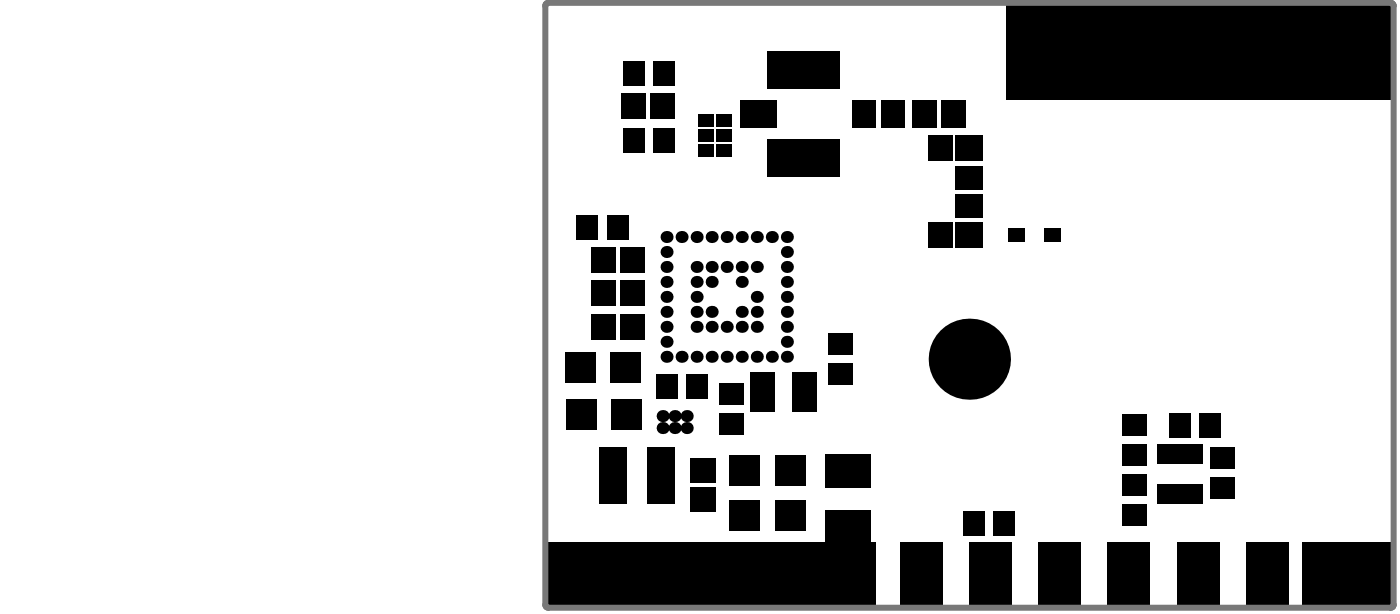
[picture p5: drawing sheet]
<svg xmlns="http://www.w3.org/2000/svg" width="77mm" height="34mm" viewBox="0 0 77 34" stroke-linecap="round" stroke-linejoin="round" font-family="sans-serif">
<g fill="#000">
<path d="M31.2 19.4h1.7v1.7h-1.7z" fill-rule="evenodd"/>
<path d="M31.8 11.9h1.2v1.3h-1.2z" fill-rule="evenodd"/>
<path d="M32.6 13.7h1.4v1.4h-1.4z" fill-rule="evenodd"/>
<path d="M32.6 15.5h1.4v1.4h-1.4z" fill-rule="evenodd"/>
<path d="M32.6 17.3h1.4v1.4h-1.4z" fill-rule="evenodd"/>
<path d="M33.5 11.9h1.2v1.3h-1.2z" fill-rule="evenodd"/>
<path d="M33.7 19.4h1.7v1.7h-1.7z" fill-rule="evenodd"/>
<path d="M34.2 13.7h1.4v1.4h-1.4z" fill-rule="evenodd"/>
<path d="M34.2 15.5h1.4v1.4h-1.4z" fill-rule="evenodd"/>
<path d="M34.2 17.3h1.4v1.4h-1.4z" fill-rule="evenodd"/>
<path d="M34.3 5.2h1.3v1.4h-1.3z" fill-rule="evenodd"/>
<path d="M34.4 7.1h1.2v1.3h-1.2z" fill-rule="evenodd"/>
<path d="M34.4 3.4h1.2v1.3h-1.2z" fill-rule="evenodd"/>
<path d="M35.9 5.2h1.3v1.4h-1.3z" fill-rule="evenodd"/>
<path d="M36.1 7.1h1.1v1.3h-1.1z" fill-rule="evenodd"/>
<path d="M36.1 3.4h1.1v1.3h-1.1z" fill-rule="evenodd"/>
<path d="M38.5 7.1h.9v.7h-.9z" fill-rule="evenodd"/>
<path d="M38.5 6.3h.9v.7h-.9z" fill-rule="evenodd"/>
<path d="M38.5 8h.9v.6h-.9z" fill-rule="evenodd"/>
<path d="M39.5 6.3h.9v.7h-.9z" fill-rule="evenodd"/>
<path d="M39.5 7.1h.9v.7h-.9z" fill-rule="evenodd"/>
<path d="M39.5 8h.9v.6h-.9z" fill-rule="evenodd"/>
<path d="M40.8 5.5h2v1.5h-2z" fill-rule="evenodd"/>
<path d="M42.3 2.8h4v2.1h-4z" fill-rule="evenodd"/>
<path d="M42.3 7.7h4v2.1h-4z" fill-rule="evenodd"/>
<path d="M45.7 18.4h1.3v1.2h-1.3z" fill-rule="evenodd"/>
<path d="M47.1 5.5h1.2v1.5h-1.2z" fill-rule="evenodd"/>
<path d="M48.6 5.5h1.3v1.5h-1.3z" fill-rule="evenodd"/>
<path d="M50.4 5.5h1.3v1.5h-1.3z" fill-rule="evenodd"/>
<path d="M51.2 12.3h1.4v1.4h-1.4z" fill-rule="evenodd"/>
<path d="M51.2 7.5h1.4v1.4h-1.4z" fill-rule="evenodd"/>
<path d="M51.9 5.5h1.4v1.5h-1.4z" fill-rule="evenodd"/>
<path d="M52.7 9.2h1.6v1.2h-1.6z" fill-rule="evenodd"/>
<path d="M52.7 10.7h1.6v1.3h-1.6z" fill-rule="evenodd"/>
<path d="M52.7 7.5h1.6v1.4h-1.6z" fill-rule="evenodd"/>
<path d="M52.7 12.3h1.6v1.4h-1.6z" fill-rule="evenodd"/>
<path d="M55.6 12.6h.9v.7h-.9z" fill-rule="evenodd"/>
<path d="M57.6 12.6h.9v.7h-.9z" fill-rule="evenodd"/>
<path d="M55.5 .3h21.2v5.2h-21.2z" fill-rule="evenodd"/>
<path d="M30.3 29.9h18.1v3.6h-18.1z" fill-rule="evenodd"/>
<path d="M31.2 22h1.7v1.7h-1.7z" fill-rule="evenodd"/>
<path d="M33.7 22h1.7v1.7h-1.7z" fill-rule="evenodd"/>
<path d="M33.1 24.6h1.5v3.2h-1.5z" fill-rule="evenodd"/>
<path d="M36.2 20.6h1.2v1.4h-1.2z" fill-rule="evenodd"/>
<path d="M35.8 24.6h1.5v3.2h-1.5z" fill-rule="evenodd"/>
<path d="M37.9 20.6h1.1v1.4h-1.1z" fill-rule="evenodd"/>
<path d="M38.1 26.9h1.4v1.3h-1.4z" fill-rule="evenodd"/>
<path d="M38.1 25.3h1.4v1.3h-1.4z" fill-rule="evenodd"/>
<path d="M39.7 22.8h1.3v1.2h-1.3z" fill-rule="evenodd"/>
<path d="M39.7 21.2h1.3v1.1h-1.3z" fill-rule="evenodd"/>
<path d="M40.2 27.6h1.7v1.7h-1.7z" fill-rule="evenodd"/>
<path d="M40.2 25.1h1.7v1.7h-1.7z" fill-rule="evenodd"/>
<path d="M41.4 20.5h1.3v2.2h-1.3z" fill-rule="evenodd"/>
<path d="M42.8 27.6h1.7v1.7h-1.7z" fill-rule="evenodd"/>
<path d="M42.8 25.1h1.7v1.7h-1.7z" fill-rule="evenodd"/>
<path d="M43.7 20.5h1.4v2.2h-1.4z" fill-rule="evenodd"/>
<path d="M45.5 28.2h2.5v1.8h-2.5z" fill-rule="evenodd"/>
<path d="M45.5 25h2.5v1.9h-2.5z" fill-rule="evenodd"/>
<path d="M45.7 20.1h1.3v1.1h-1.3z" fill-rule="evenodd"/>
<path d="M49.7 29.9h2.3v3.6h-2.3z" fill-rule="evenodd"/>
<path d="M53.5 29.9h2.3v3.6h-2.3z" fill-rule="evenodd"/>
<path d="M53.1 28.2h1.2v1.3h-1.2z" fill-rule="evenodd"/>
<path d="M54.8 28.2h1.2v1.3h-1.2z" fill-rule="evenodd"/>
<path d="M57.3 29.9h2.3v3.6h-2.3z" fill-rule="evenodd"/>
<path d="M61.1 29.9h2.4v3.6h-2.4z" fill-rule="evenodd"/>
<path d="M62 26.2h1.3v1.1h-1.3z" fill-rule="evenodd"/>
<path d="M62 22.9h1.3v1.1h-1.3z" fill-rule="evenodd"/>
<path d="M62 27.8h1.3v1.2h-1.3z" fill-rule="evenodd"/>
<path d="M62 24.5h1.3v1.2h-1.3z" fill-rule="evenodd"/>
<path d="M63.9 26.7h.8v1.1h-.8z" fill-rule="evenodd"/>
<path d="M63.9 24.5h.8v1.1h-.8z" fill-rule="evenodd"/>
<path d="M64.5 22.8h1.2v1.3h-1.2z" fill-rule="evenodd"/>
<path d="M64.7 26.7h.8v1.1h-.8z" fill-rule="evenodd"/>
<path d="M64.7 24.5h.8v1.1h-.8z" fill-rule="evenodd"/>
<path d="M65 29.9h2.3v3.6h-2.3z" fill-rule="evenodd"/>
<path d="M65.5 26.7h.9v1.1h-.9z" fill-rule="evenodd"/>
<path d="M65.5 24.5h.9v1.1h-.9z" fill-rule="evenodd"/>
<path d="M66.2 22.8h1.2v1.3h-1.2z" fill-rule="evenodd"/>
<path d="M66.8 26.3h1.3v1.2h-1.3z" fill-rule="evenodd"/>
<path d="M66.8 24.7h1.3v1.1h-1.3z" fill-rule="evenodd"/>
<path d="M68.8 29.9h2.3v3.6h-2.3z" fill-rule="evenodd"/>
<path d="M71.9 29.9h4.8v3.5h-4.8z" fill-rule="evenodd"/>
</g>
<g fill="#000">
<circle cx="36.8" cy="18" r=".33"/>
<circle cx="36.8" cy="18.9" r=".33"/>
<circle cx="36.8" cy="19.7" r=".33"/>
<circle cx="36.8" cy="17.2" r=".33"/>
<circle cx="36.8" cy="15.6" r=".33"/>
<circle cx="36.8" cy="13.1" r=".33"/>
<circle cx="36.8" cy="16.4" r=".33"/>
<circle cx="36.8" cy="14.7" r=".33"/>
<circle cx="36.8" cy="13.9" r=".33"/>
<circle cx="37.6" cy="13.1" r=".33"/>
<circle cx="37.6" cy="19.7" r=".33"/>
<circle cx="38.4" cy="17.2" r=".33"/>
<circle cx="38.4" cy="13.1" r=".33"/>
<circle cx="38.4" cy="19.7" r=".33"/>
<circle cx="38.4" cy="18" r=".33"/>
<circle cx="38.4" cy="16.4" r=".33"/>
<circle cx="38.4" cy="15.6" r=".33"/>
<circle cx="38.4" cy="14.7" r=".33"/>
<circle cx="39.3" cy="17.2" r=".33"/>
<circle cx="39.3" cy="13.1" r=".33"/>
<circle cx="39.3" cy="18" r=".33"/>
<circle cx="39.3" cy="15.6" r=".33"/>
<circle cx="39.3" cy="19.7" r=".33"/>
<circle cx="39.3" cy="14.7" r=".33"/>
<circle cx="40.1" cy="14.7" r=".33"/>
<circle cx="40.1" cy="13.1" r=".33"/>
<circle cx="40.1" cy="19.7" r=".33"/>
<circle cx="40.1" cy="18" r=".33"/>
<circle cx="40.9" cy="15.6" r=".33"/>
<circle cx="40.9" cy="19.7" r=".33"/>
<circle cx="40.9" cy="17.2" r=".33"/>
<circle cx="40.9" cy="14.7" r=".33"/>
<circle cx="40.9" cy="18" r=".33"/>
<circle cx="40.9" cy="13.1" r=".33"/>
<circle cx="41.8" cy="13.1" r=".33"/>
<circle cx="41.8" cy="19.7" r=".33"/>
<circle cx="41.8" cy="17.2" r=".33"/>
<circle cx="41.8" cy="16.4" r=".33"/>
<circle cx="41.8" cy="14.7" r=".33"/>
<circle cx="41.8" cy="18" r=".33"/>
<circle cx="42.6" cy="19.7" r=".33"/>
<circle cx="42.6" cy="13.1" r=".33"/>
<circle cx="43.4" cy="16.4" r=".33"/>
<circle cx="43.4" cy="13.9" r=".33"/>
<circle cx="43.4" cy="18" r=".33"/>
<circle cx="43.4" cy="14.7" r=".33"/>
<circle cx="43.4" cy="19.7" r=".33"/>
<circle cx="43.4" cy="17.2" r=".33"/>
<circle cx="43.4" cy="15.6" r=".33"/>
<circle cx="43.4" cy="13.1" r=".33"/>
<circle cx="43.4" cy="18.9" r=".33"/>
<circle cx="53.5" cy="19.8" r="2.24"/>
<circle cx="36.6" cy="23.6" r=".33"/>
<circle cx="36.6" cy="22.9" r=".33"/>
<circle cx="37.2" cy="22.9" r=".33"/>
<circle cx="37.2" cy="23.6" r=".33"/>
<circle cx="37.9" cy="22.9" r=".33"/>
<circle cx="37.9" cy="23.6" r=".33"/>
</g>
<path d="M76.7 .2l.2 .1M76.7 .2h-46.6v33.2M76.9 .3v33.2h-46.6M30.1 33.4l.2 .1" fill="none" stroke="#787878" stroke-width=".33"/>
</svg>
